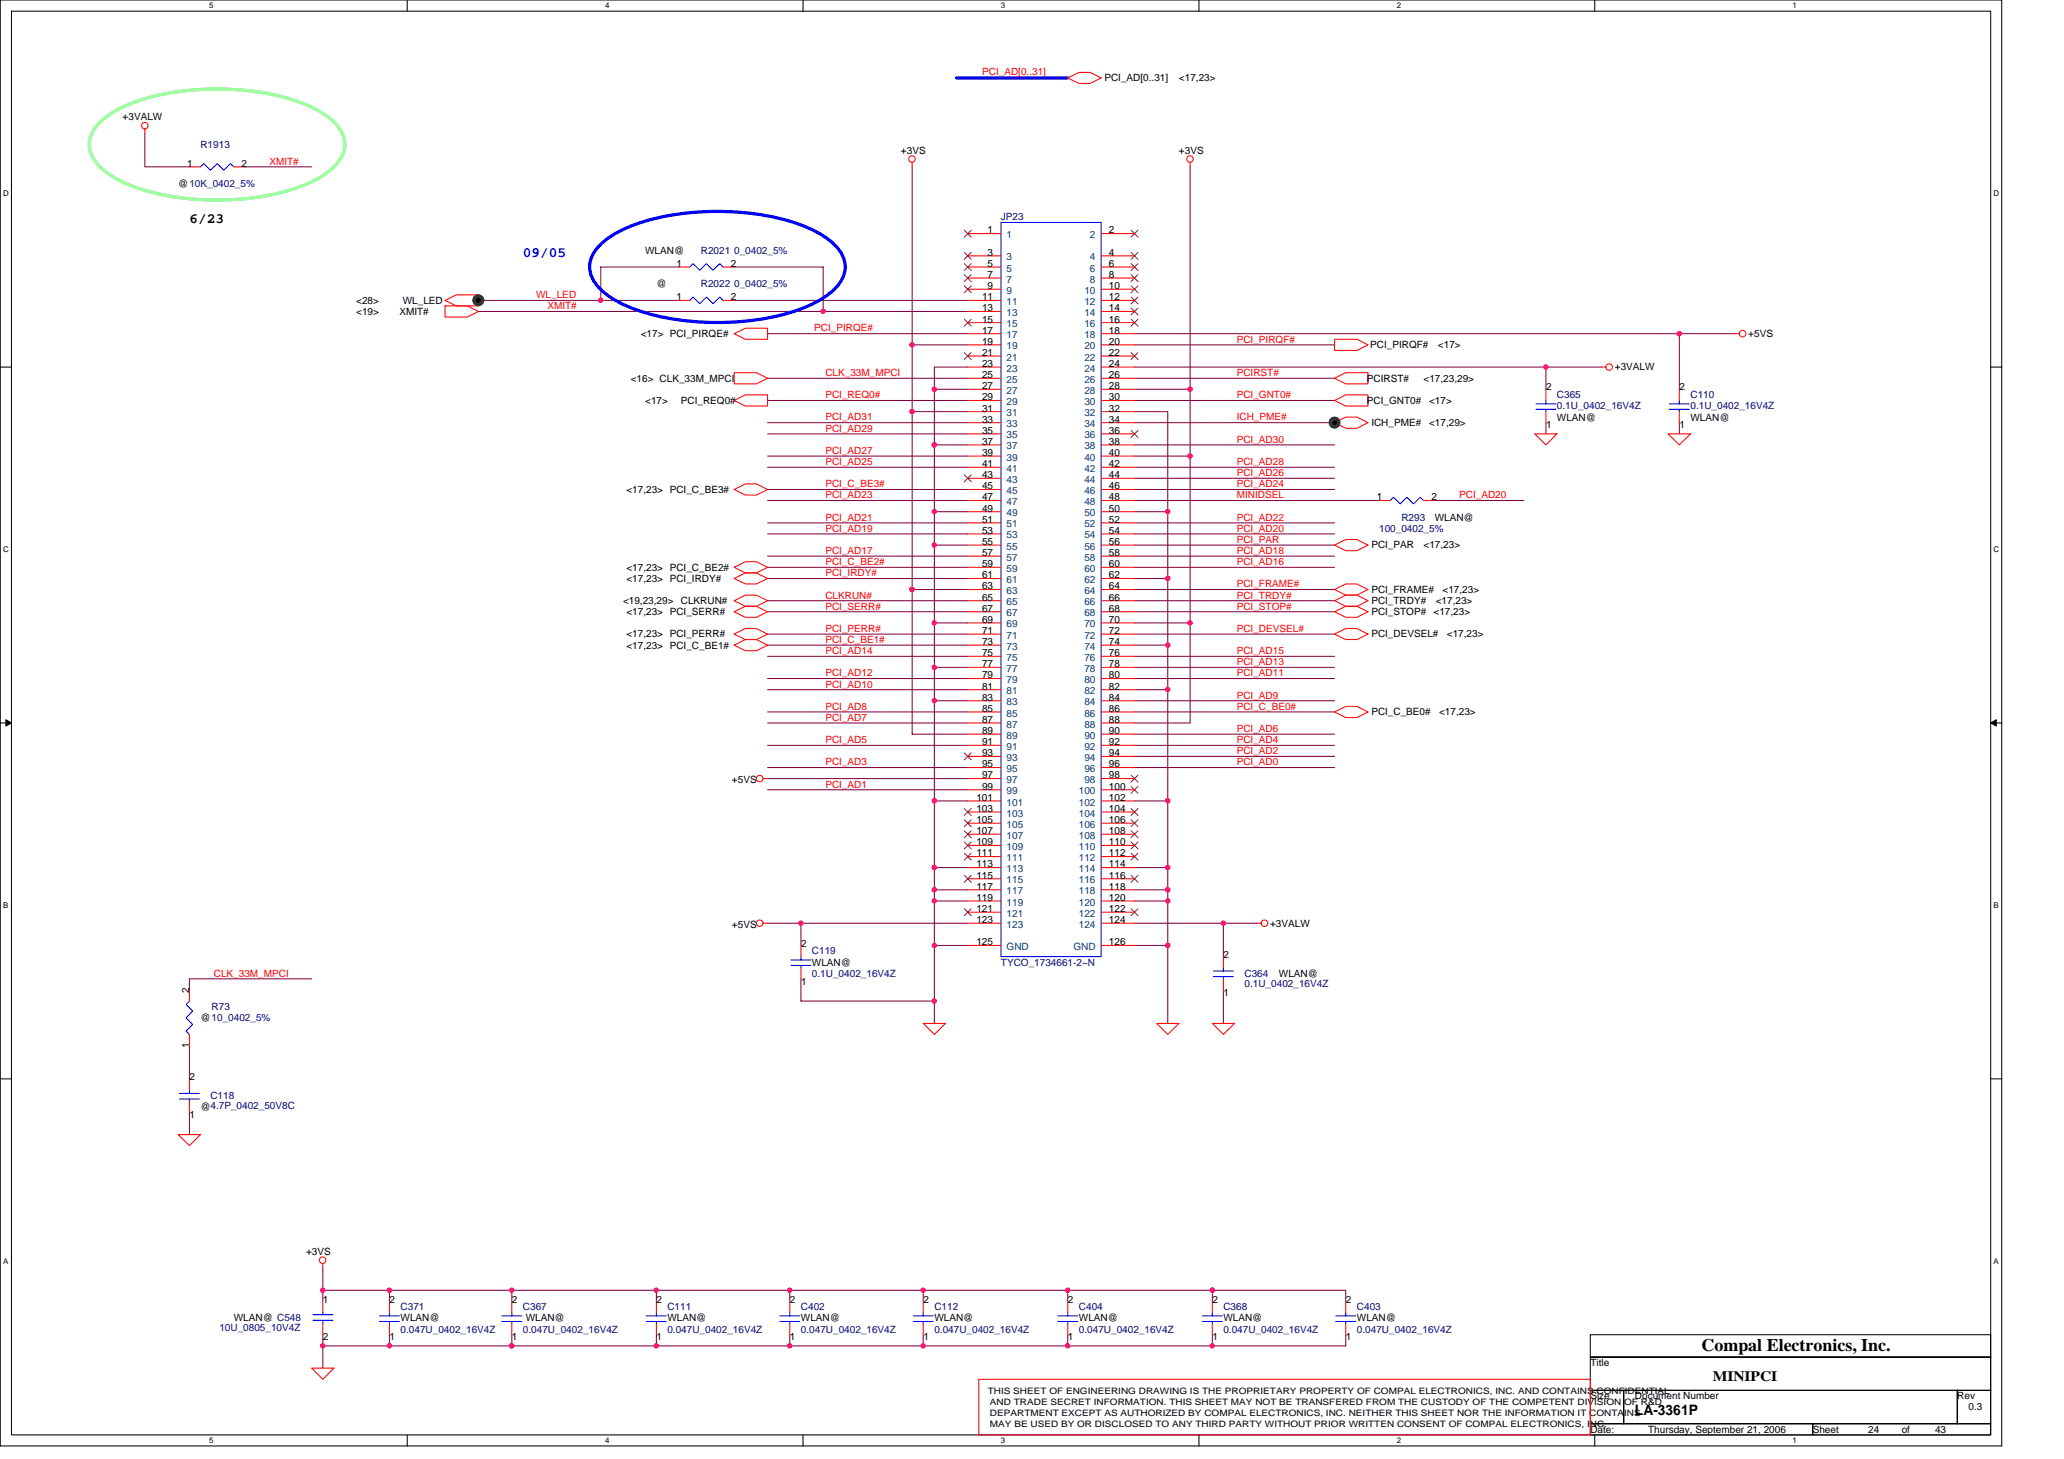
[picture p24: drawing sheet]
<svg xmlns="http://www.w3.org/2000/svg" width="297mm" height="210mm" viewBox="0 0 297 210" stroke-linecap="round" stroke-linejoin="round" font-family="sans-serif">
<defs><g id="words">
<text font-size="2.5" x="244.9" y="194.3">Compal Electronics, Inc.</text>
<g font-size="2.1">
<text x="27.3" y="32.2">6/23</text>
<text x="235.3" y="203.6">LA-3361P</text>
<text x="246.5" y="198.7">MINIPCI</text>
</g>
<text font-size="2.1" fill="#00f" x="75.3" y="37">09/05</text>
<g font-size="1.4" fill="#f00">
<text x="141.3" y="10.7">PCI_AD[0..31]</text>
<text x="38.8" y="23.7">XMIT#</text>
<text x="77.2" y="42.9">WL_LED</text>
<text x="78.8" y="44.5">XMIT#</text>
<text x="117.2" y="47.7">PCI_PIRQE#</text>
<text x="178" y="49.3">PCI_PIRQF#</text>
<text x="118.8" y="54.1">CLK_33M_MPCI</text>
<text x="118.8" y="57.3">PCI_REQ0#</text>
<text x="178" y="54.1">PCIRST#</text>
<text x="178" y="57.3">PCI_GNT0#</text>
<text x="118.8" y="65.3">PCI_AD27</text>
<text x="118.8" y="62.1">PCI_AD29</text>
<text x="118.8" y="60.5">PCI_AD31</text>
<text x="178" y="60.5">ICH_PME#</text>
<text x="178" y="63.7">PCI_AD30</text>
<text x="118.8" y="70.1">PCI_C_BE3#</text>
<text x="118.8" y="71.7">PCI_AD23</text>
<text x="118.8" y="66.9">PCI_AD25</text>
<text x="178" y="66.9">PCI_AD28</text>
<text x="178" y="68.5">PCI_AD26</text>
<text x="178" y="70.1">PCI_AD24</text>
<text x="178" y="71.7">MINIDSEL</text>
<text x="210" y="71.7">PCI_AD20</text>
<text x="118.8" y="74.9">PCI_AD21</text>
<text x="118.8" y="76.5">PCI_AD19</text>
<text x="178" y="76.5">PCI_AD20</text>
<text x="178" y="74.9">PCI_AD22</text>
<text x="118.8" y="79.7">PCI_AD17</text>
<text x="118.8" y="81.3">PCI_C_BE2#</text>
<text x="118.8" y="82.9">PCI_IRDY#</text>
<text x="178" y="79.7">PCI_AD18</text>
<text x="178" y="78.1">PCI_PAR</text>
<text x="178" y="81.3">PCI_AD16</text>
<text x="118.8" y="87.7">PCI_SERR#</text>
<text x="118.8" y="86.1">CLKRUN#</text>
<text x="178" y="86.1">PCI_TRDY#</text>
<text x="178" y="84.5">PCI_FRAME#</text>
<text x="178" y="87.7">PCI_STOP#</text>
<text x="118.8" y="92.5">PCI_C_BE1#</text>
<text x="118.8" y="94.1">PCI_AD14</text>
<text x="118.8" y="90.9">PCI_PERR#</text>
<text x="178" y="90.9">PCI_DEVSEL#</text>
<text x="178" y="94.1">PCI_AD15</text>
<text x="178" y="95.7">PCI_AD13</text>
<text x="118.8" y="97.3">PCI_AD12</text>
<text x="118.8" y="98.9">PCI_AD10</text>
<text x="178" y="97.3">PCI_AD11</text>
<text x="178" y="100.5">PCI_AD9</text>
<text x="118.8" y="106.9">PCI_AD5</text>
<text x="118.8" y="102.1">PCI_AD8</text>
<text x="118.8" y="103.7">PCI_AD7</text>
<text x="178" y="105.3">PCI_AD6</text>
<text x="178" y="106.9">PCI_AD4</text>
<text x="178" y="102.1">PCI_C_BE0#</text>
<text x="118.8" y="110.1">PCI_AD3</text>
<text x="118.8" y="113.3">PCI_AD1</text>
<text x="178" y="108.5">PCI_AD2</text>
<text x="178" y="110.1">PCI_AD0</text>
<text x="30.8" y="140.5">CLK_33M_MPCI</text>
</g>
<g font-size="1.4">
<text x="158.9" y="11.7">PCI_AD[0..31]</text>
<text x="169.7" y="11.7">&lt;17,23&gt;</text>
<text x="17.6" y="17.3">+3VALW</text>
<text x="26.9" y="24">1</text>
<text x="34.8" y="24">2</text>
<text x="129.7" y="22.1">+3VS</text>
<text x="169.7" y="22.1">+3VS</text>
<text x="25.7" y="26.9">@10K_0402_5%</text>
<text x="142.1" y="33.6">1</text>
<text x="159.6" y="33.6">2</text>
<text x="92.9" y="36.5">WLAN@</text>
<text x="94.5" y="41.3">@</text>
<text x="97.3" y="38.4">1</text>
<text x="105.2" y="38.4">2</text>
<text x="142.1" y="36.8">3</text>
<text x="142.1" y="38.4">5</text>
<text x="142.1" y="40">7</text>
<text x="142.1" y="41.6">9</text>
<text x="159.6" y="36.8">4</text>
<text x="159.6" y="38.4">6</text>
<text x="159.6" y="40">8</text>
<text x="159.6" y="41.6">10</text>
<text x="51.3" y="45.3">&lt;19&gt;</text>
<text x="51.3" y="43.7">&lt;28&gt;</text>
<text x="57.5" y="45.3">XMIT#</text>
<text x="58" y="43.7">WL_LED</text>
<text x="97.3" y="43.2">1</text>
<text x="105.2" y="43.2">2</text>
<text x="141.3" y="43.2">11</text>
<text x="141.3" y="44.8">13</text>
<text x="141.3" y="46.4">15</text>
<text x="141.3" y="48">17</text>
<text x="159.6" y="43.2">12</text>
<text x="159.6" y="44.8">14</text>
<text x="159.6" y="46.4">16</text>
<text x="159.6" y="48">18</text>
<text x="92.2" y="48.5">&lt;17&gt; PCI_PIRQE#</text>
<text x="141.3" y="49.6">19</text>
<text x="141.3" y="51.2">21</text>
<text x="141.3" y="52.8">23</text>
<text x="159.6" y="49.6">20</text>
<text x="159.6" y="51.2">22</text>
<text x="159.6" y="52.8">24</text>
<text x="197.2" y="50.1">PCI_PIRQF#</text>
<text x="206.9" y="50.1">&lt;17&gt;</text>
<text x="232.4" y="53.3">+3VALW</text>
<text x="251.6" y="48.5">+5VS</text>
<text x="90.8" y="54.9">&lt;16&gt; CLK_33M_MPCI</text>
<text x="92.9" y="58.1">&lt;17&gt;</text>
<text x="98" y="58.1">PCI_REQ0#</text>
<text x="141.3" y="54.4">25</text>
<text x="141.3" y="56">27</text>
<text x="141.3" y="57.6">29</text>
<text x="141.3" y="59.2">31</text>
<text x="159.6" y="54.4">26</text>
<text x="159.6" y="56">28</text>
<text x="159.6" y="57.6">30</text>
<text x="159.6" y="59.2">32</text>
<text x="196.7" y="54.9">PCIRST#</text>
<text x="196.7" y="58.1">PCI_GNT0#</text>
<text x="204.9" y="54.9">&lt;17,23,29&gt;</text>
<text x="205.7" y="58.1">&lt;17&gt;</text>
<text x="222.5" y="56.2">2</text>
<text x="241.7" y="56.2">2</text>
<text x="141.3" y="60.8">33</text>
<text x="141.3" y="62.4">35</text>
<text x="141.3" y="64">37</text>
<text x="141.3" y="65.6">39</text>
<text x="159.6" y="60.8">34</text>
<text x="159.6" y="62.4">36</text>
<text x="159.6" y="64">38</text>
<text x="159.6" y="65.6">40</text>
<text x="197.4" y="61.3">ICH_PME#</text>
<text x="205.7" y="61.3">&lt;17,29&gt;</text>
<text x="222.5" y="61.6">1</text>
<text x="224.1" y="60.5">WLAN@</text>
<text x="241.7" y="61.6">1</text>
<text x="243.3" y="60.5">WLAN@</text>
<text x="90.1" y="70.9">&lt;17,23&gt; PCI_C_BE3#</text>
<text x="141.3" y="67.2">41</text>
<text x="141.3" y="68.8">43</text>
<text x="141.3" y="70.4">45</text>
<text x="141.3" y="72">47</text>
<text x="159.6" y="67.2">42</text>
<text x="159.6" y="68.8">44</text>
<text x="159.6" y="70.4">46</text>
<text x="159.6" y="72">48</text>
<text x="198.1" y="72">1</text>
<text x="206" y="72">2</text>
<text x="141.3" y="73.6">49</text>
<text x="141.3" y="75.2">51</text>
<text x="141.3" y="76.8">53</text>
<text x="159.6" y="73.6">50</text>
<text x="159.6" y="75.2">52</text>
<text x="159.6" y="76.8">54</text>
<text x="206.5" y="74.9">WLAN@</text>
<text x="90.1" y="82.1">&lt;17,23&gt; PCI_C_BE2#</text>
<text x="90.1" y="83.7">&lt;17,23&gt; PCI_IRDY#</text>
<text x="141.3" y="78.4">55</text>
<text x="141.3" y="80">57</text>
<text x="141.3" y="81.6">59</text>
<text x="141.3" y="83.2">61</text>
<text x="159.6" y="78.4">56</text>
<text x="159.6" y="80">58</text>
<text x="159.6" y="81.6">60</text>
<text x="159.6" y="83.2">62</text>
<text x="197.4" y="78.9">PCI_PAR</text>
<text x="204.9" y="78.9">&lt;17,23&gt;</text>
<text x="89.7" y="86.9">&lt;19,23,29&gt;</text>
<text x="90.1" y="88.5">&lt;17,23&gt; PCI_SERR#</text>
<text x="98" y="86.9">CLKRUN#</text>
<text x="141.3" y="84.8">63</text>
<text x="141.3" y="86.4">65</text>
<text x="141.3" y="88">67</text>
<text x="141.3" y="89.6">69</text>
<text x="159.6" y="84.8">64</text>
<text x="159.6" y="86.4">66</text>
<text x="159.6" y="88">68</text>
<text x="159.6" y="89.6">70</text>
<text x="197.4" y="85.3">PCI_FRAME#</text>
<text x="197.4" y="86.9">PCI_TRDY#</text>
<text x="197.4" y="88.5">PCI_STOP#</text>
<text x="206.3" y="88.5">&lt;17,23&gt;</text>
<text x="206.6" y="86.9">&lt;17,23&gt;</text>
<text x="207.6" y="85.3">&lt;17,23&gt;</text>
<text x="90.1" y="91.7">&lt;17,23&gt; PCI_PERR#</text>
<text x="90.1" y="93.3">&lt;17,23&gt; PCI_C_BE1#</text>
<text x="141.3" y="91.2">71</text>
<text x="141.3" y="92.8">73</text>
<text x="141.3" y="94.4">75</text>
<text x="141.3" y="96">77</text>
<text x="159.6" y="91.2">72</text>
<text x="159.6" y="92.8">74</text>
<text x="159.6" y="94.4">76</text>
<text x="159.6" y="96">78</text>
<text x="197.4" y="91.7">PCI_DEVSEL#</text>
<text x="208.2" y="91.7">&lt;17,23&gt;</text>
<text x="141.3" y="97.6">79</text>
<text x="141.3" y="99.2">81</text>
<text x="141.3" y="100.8">83</text>
<text x="159.6" y="97.6">80</text>
<text x="159.6" y="99.2">82</text>
<text x="159.6" y="100.8">84</text>
<text x="141.3" y="102.4">85</text>
<text x="141.3" y="104">87</text>
<text x="141.3" y="105.6">89</text>
<text x="141.3" y="107.2">91</text>
<text x="159.6" y="102.4">86</text>
<text x="159.6" y="104">88</text>
<text x="159.6" y="105.6">90</text>
<text x="159.6" y="107.2">92</text>
<text x="197.4" y="102.9">PCI_C_BE0#</text>
<text x="207.1" y="102.9">&lt;17,23&gt;</text>
<text x="105.3" y="112.7">+5VS</text>
<text x="141.3" y="108.8">93</text>
<text x="141.3" y="110.4">95</text>
<text x="141.3" y="112">97</text>
<text x="141.3" y="113.6">99</text>
<text x="159.6" y="113.6">100</text>
<text x="159.6" y="108.8">94</text>
<text x="159.6" y="110.4">96</text>
<text x="159.6" y="112">98</text>
<text x="140.5" y="115.2">101</text>
<text x="140.5" y="116.8">103</text>
<text x="140.5" y="118.4">105</text>
<text x="140.5" y="120">107</text>
<text x="159.6" y="115.2">102</text>
<text x="159.6" y="116.8">104</text>
<text x="159.6" y="118.4">106</text>
<text x="159.6" y="120">108</text>
<text x="140.5" y="121.6">109</text>
<text x="140.5" y="123.2">111</text>
<text x="140.5" y="124.8">113</text>
<text x="159.6" y="121.6">110</text>
<text x="159.6" y="123.2">112</text>
<text x="159.6" y="124.8">114</text>
<text x="140.5" y="126.4">115</text>
<text x="140.5" y="128">117</text>
<text x="140.5" y="129.6">119</text>
<text x="140.5" y="131.2">121</text>
<text x="159.6" y="126.4">116</text>
<text x="159.6" y="128">118</text>
<text x="159.6" y="129.6">120</text>
<text x="159.6" y="131.2">122</text>
<text x="105.3" y="133.5">+5VS</text>
<text x="115.3" y="136.2">2</text>
<text x="140.5" y="132.8">123</text>
<text x="140.5" y="136">125</text>
<text x="159.6" y="132.8">124</text>
<text x="159.6" y="136">126</text>
<text x="176.1" y="137.8">2</text>
<text x="182.8" y="133.3">+3VALW</text>
<text x="27.2" y="142.9" transform="rotate(-90 27.2 142.9)">2</text>
<text x="115.3" y="141.6">1</text>
<text x="116.9" y="138.9">WLAN@</text>
<text x="176.1" y="143.2">1</text>
<text x="184.1" y="140.5">WLAN@</text>
<text x="28.8" y="146.9">@10_0402_5%</text>
<text x="27.2" y="150.7" transform="rotate(-90 27.2 150.7)">1</text>
<text x="27.3" y="155.4">2</text>
<text x="27.3" y="160.8">1</text>
<text x="28.8" y="159.7">@4.7P_0402_50V8C</text>
<text x="44" y="180.5">+3VS</text>
<text x="33.7" y="190.1">WLAN@ C548</text>
<text x="46.5" y="187.4">1</text>
<text x="56.1" y="187.4">2</text>
<text x="57.7" y="190.1">WLAN@</text>
<text x="73.7" y="187.4">2</text>
<text x="75.7" y="190.1">WLAN@</text>
<text x="94.5" y="187.4">2</text>
<text x="96.1" y="190.1">WLAN@</text>
<text x="113.7" y="187.4">2</text>
<text x="115.3" y="190.1">WLAN@</text>
<text x="132.9" y="187.4">2</text>
<text x="134.5" y="190.1">WLAN@</text>
<text x="153.7" y="187.4">2</text>
<text x="155.3" y="190.1">WLAN@</text>
<text x="174.5" y="187.4">2</text>
<text x="176.1" y="190.1">WLAN@</text>
<text x="193.7" y="187.4">2</text>
<text x="195.3" y="190.1">WLAN@</text>
<text x="46.5" y="192.8">2</text>
<text x="56.1" y="192.8">1</text>
<text x="73.7" y="192.8">1</text>
<text x="94.5" y="192.8">1</text>
<text x="113.7" y="192.8">1</text>
<text x="132.9" y="192.8">1</text>
<text x="153.7" y="192.8">1</text>
<text x="174.5" y="192.8">1</text>
<text x="193.7" y="192.8">1</text>
<text x="228.9" y="196.5">Title</text>
<text x="228.9" y="201.3">Size</text>
<text x="235.3" y="201.3">Document Number</text>
<text x="281.7" y="201.3">Rev</text>
<text x="283.3" y="202.9">0.3</text>
<text x="228.9" y="206.1">Date:</text>
<text x="237.2" y="206.1">Thursday, September 21, 2006</text>
<text x="260.9" y="206.1">Sheet</text>
<text x="268.9" y="206.1">24</text>
<text x="273.7" y="206.1">of</text>
<text x="278.5" y="206.1">43</text>
</g>
<g font-size="1.4" fill="#000080">
<text x="28.8" y="21.3">R1913</text>
<text x="144.1" y="31.7">JP23</text>
<text x="100.9" y="41.3">R2022 0_0402_5%</text>
<text x="100.9" y="36.5">R2021 0_0402_5%</text>
<text x="224.1" y="57.3">C365</text>
<text x="224.1" y="58.9">0.1U_0402_16V4Z</text>
<text x="243.3" y="57.3">C110</text>
<text x="243.3" y="58.9">0.1U_0402_16V4Z</text>
<text x="198.5" y="76.5">100_0402_5%</text>
<text x="201.7" y="74.9">R293</text>
<text x="116.9" y="137.3">C119</text>
<text x="116.9" y="140.5">0.1U_0402_16V4Z</text>
<text x="144.1" y="138.9">TYCO_1734661-2~N</text>
<text x="179.1" y="140.5">C364</text>
<text x="179.1" y="142">0.1U_0402_16V4Z</text>
<text x="30.5" y="145.3">R73</text>
<text x="30.3" y="158.1">C118</text>
<text x="31.6" y="191.6">10U_0805_10V4Z</text>
<text x="57.7" y="188.5">C371</text>
<text x="57.7" y="191.7">0.047U_0402_16V4Z</text>
<text x="75.3" y="188.5">C367</text>
<text x="75.3" y="191.7">0.047U_0402_16V4Z</text>
<text x="96.1" y="188.5">C111</text>
<text x="96.1" y="191.7">0.047U_0402_16V4Z</text>
<text x="115.3" y="188.5">C402</text>
<text x="115.3" y="191.7">0.047U_0402_16V4Z</text>
<text x="134.5" y="188.5">C112</text>
<text x="134.5" y="191.7">0.047U_0402_16V4Z</text>
<text x="155.3" y="188.5">C404</text>
<text x="155.3" y="191.7">0.047U_0402_16V4Z</text>
<text x="176.1" y="188.5">C368</text>
<text x="176.1" y="191.7">0.047U_0402_16V4Z</text>
<text x="195.3" y="188.5">C403</text>
<text x="195.3" y="191.7">0.047U_0402_16V4Z</text>
</g>
<g font-size="1.4" fill="#004080">
<text x="144.9" y="34.3">1</text>
<text x="156.9" y="34.3">2</text>
<text x="144.9" y="37.5">3</text>
<text x="144.9" y="39.1">5</text>
<text x="144.9" y="40.7">7</text>
<text x="156.9" y="37.5">4</text>
<text x="156.9" y="39.1">6</text>
<text x="156.9" y="40.7">8</text>
<text x="144.9" y="42.3">9</text>
<text x="144.9" y="43.9">11</text>
<text x="144.9" y="45.5">13</text>
<text x="144.9" y="47.1">15</text>
<text x="156.1" y="42.3">10</text>
<text x="156.1" y="43.9">12</text>
<text x="156.1" y="45.5">14</text>
<text x="156.1" y="47.1">16</text>
<text x="144.9" y="48.7">17</text>
<text x="144.9" y="50.3">19</text>
<text x="144.9" y="51.9">21</text>
<text x="144.9" y="53.5">23</text>
<text x="156.1" y="48.7">18</text>
<text x="156.1" y="50.3">20</text>
<text x="156.1" y="51.9">22</text>
<text x="156.1" y="53.5">24</text>
<text x="144.9" y="55.1">25</text>
<text x="144.9" y="56.7">27</text>
<text x="144.9" y="58.3">29</text>
<text x="144.9" y="59.9">31</text>
<text x="156.1" y="55.1">26</text>
<text x="156.1" y="56.7">28</text>
<text x="156.1" y="58.3">30</text>
<text x="156.1" y="59.9">32</text>
<text x="144.9" y="61.5">33</text>
<text x="144.9" y="63.1">35</text>
<text x="144.9" y="64.7">37</text>
<text x="156.1" y="61.5">34</text>
<text x="156.1" y="63.1">36</text>
<text x="156.1" y="64.7">38</text>
<text x="144.9" y="66.3">39</text>
<text x="144.9" y="67.9">41</text>
<text x="144.9" y="69.5">43</text>
<text x="144.9" y="71.1">45</text>
<text x="156.1" y="66.3">40</text>
<text x="156.1" y="67.9">42</text>
<text x="156.1" y="69.5">44</text>
<text x="156.1" y="71.1">46</text>
<text x="144.9" y="72.7">47</text>
<text x="144.9" y="74.3">49</text>
<text x="144.9" y="75.9">51</text>
<text x="144.9" y="77.5">53</text>
<text x="156.1" y="72.7">48</text>
<text x="156.1" y="74.3">50</text>
<text x="156.1" y="75.9">52</text>
<text x="156.1" y="77.5">54</text>
<text x="144.9" y="79.1">55</text>
<text x="144.9" y="80.7">57</text>
<text x="144.9" y="82.3">59</text>
<text x="144.9" y="83.9">61</text>
<text x="156.1" y="79.1">56</text>
<text x="156.1" y="80.7">58</text>
<text x="156.1" y="82.3">60</text>
<text x="156.1" y="83.9">62</text>
<text x="144.9" y="85.5">63</text>
<text x="144.9" y="87.1">65</text>
<text x="144.9" y="88.7">67</text>
<text x="156.1" y="85.5">64</text>
<text x="156.1" y="87.1">66</text>
<text x="156.1" y="88.7">68</text>
<text x="144.9" y="90.3">69</text>
<text x="144.9" y="91.9">71</text>
<text x="144.9" y="93.5">73</text>
<text x="144.9" y="95.1">75</text>
<text x="156.1" y="90.3">70</text>
<text x="156.1" y="91.9">72</text>
<text x="156.1" y="93.5">74</text>
<text x="156.1" y="95.1">76</text>
<text x="144.9" y="96.7">77</text>
<text x="144.9" y="98.3">79</text>
<text x="144.9" y="99.9">81</text>
<text x="144.9" y="101.5">83</text>
<text x="156.1" y="96.7">78</text>
<text x="156.1" y="98.3">80</text>
<text x="156.1" y="99.9">82</text>
<text x="156.1" y="101.5">84</text>
<text x="144.9" y="103.1">85</text>
<text x="144.9" y="104.7">87</text>
<text x="144.9" y="106.3">89</text>
<text x="144.9" y="107.9">91</text>
<text x="156.1" y="103.1">86</text>
<text x="156.1" y="104.7">88</text>
<text x="156.1" y="106.3">90</text>
<text x="156.1" y="107.9">92</text>
<text x="144.9" y="109.5">93</text>
<text x="144.9" y="111.1">95</text>
<text x="144.9" y="112.7">97</text>
<text x="156.1" y="109.5">94</text>
<text x="156.1" y="111.1">96</text>
<text x="156.1" y="112.7">98</text>
<text x="144.9" y="114.3">99</text>
<text x="144.9" y="115.9">101</text>
<text x="144.9" y="117.5">103</text>
<text x="144.9" y="119.1">105</text>
<text x="155.3" y="114.3">100</text>
<text x="155.3" y="115.9">102</text>
<text x="155.3" y="117.5">104</text>
<text x="155.3" y="119.1">106</text>
<text x="144.9" y="120.7">107</text>
<text x="144.9" y="122.3">109</text>
<text x="144.9" y="123.9">111</text>
<text x="144.9" y="125.5">113</text>
<text x="155.3" y="120.7">108</text>
<text x="155.3" y="122.3">110</text>
<text x="155.3" y="123.9">112</text>
<text x="155.3" y="125.5">114</text>
<text x="144.9" y="127.1">115</text>
<text x="144.9" y="128.7">117</text>
<text x="144.9" y="130.3">119</text>
<text x="144.9" y="131.9">121</text>
<text x="155.3" y="127.1">116</text>
<text x="155.3" y="128.7">118</text>
<text x="155.3" y="130.3">120</text>
<text x="155.3" y="131.9">122</text>
<text x="144.9" y="133.5">123</text>
<text x="144.9" y="136.7">GND</text>
<text x="154.5" y="136.7">GND</text>
<text x="155.3" y="133.5">124</text>
</g>
<g font-size="1.3">
<text x="142.2" y="200.5">THIS SHEET OF ENGINEERING DRAWING IS THE PROPRIETARY PROPERTY OF COMPAL ELECTRONICS, INC. AND CONTAINS CONFIDENTIAL</text>
<text x="142.5" y="203.7">DEPARTMENT EXCEPT AS AUTHORIZED BY COMPAL ELECTRONICS, INC. NEITHER THIS SHEET NOR THE INFORMATION IT CONTAINS</text>
<text x="142.5" y="202.1">AND TRADE SECRET INFORMATION. THIS SHEET MAY NOT BE TRANSFERED FROM THE CUSTODY OF THE COMPETENT DIVISION OF R&amp;D</text>
<text x="142.5" y="205.3">MAY BE USED BY OR DISCLOSED TO ANY THIRD PARTY WITHOUT PRIOR WRITTEN CONSENT OF COMPAL ELECTRONICS, INC.</text>
</g>
<g font-size="1.1">
<text x="30.1" y="1.2">5</text>
<text x="87.1" y="1.2">4</text>
<text x="144" y="1.2">3</text>
<text x="201" y="1.2">2</text>
<text x="258" y="1.2">1</text>
<text x=".4" y="28.2">D</text>
<text x="286.9" y="28.2">D</text>
<text x=".4" y="79.4">C</text>
<text x="286.9" y="79.4">C</text>
<text x=".4" y="130.6">B</text>
<text x="286.9" y="130.6">B</text>
<text x=".4" y="181.8">A</text>
<text x="286.9" y="181.8">A</text>
<text x="30.1" y="207.6">5</text>
<text x="87.1" y="207.6">4</text>
<text x="144" y="207.6">3</text>
<text x="201" y="207.6">2</text>
<text x="258" y="207.6">1</text>
</g>
</g></defs>
<path d="M0 0h288.1v208h-288.1zM1.6 1.6h284.9v204.8h-284.9z" fill="none" stroke="#000" stroke-width=".15"/>
<g fill="#fff">
<path d="M30.1 .2h.6v1.2h-.6z"/>
<path d="M30.1 206.6h.6v1.3h-.6z"/>
</g>
<path d="M58.6 0v1.6M58.6 206.4v1.6" fill="none" stroke="#000" stroke-width=".15"/>
<g fill="#fff">
<path d="M87.1 .2h.6v1.2h-.6z"/>
<path d="M87.1 206.6h.6v1.3h-.6z"/>
</g>
<path d="M115.6 0v1.6M115.6 206.4v1.6" fill="none" stroke="#000" stroke-width=".15"/>
<g fill="#fff">
<path d="M144 .2h.6v1.2h-.6z"/>
<path d="M144 206.6h.6v1.3h-.6z"/>
</g>
<path d="M172.5 0v1.6M172.5 206.4v1.6" fill="none" stroke="#000" stroke-width=".15"/>
<g fill="#fff">
<path d="M201 .2h.6v1.2h-.6z"/>
<path d="M201 206.6h.6v1.3h-.6z"/>
</g>
<path d="M229.5 0v1.6M229.5 206.4v1.6" fill="none" stroke="#000" stroke-width=".15"/>
<g fill="#fff">
<path d="M258 .2h.6v1.2h-.6z"/>
<path d="M258 206.6h.6v1.3h-.6z"/>
<path d="M.4 27.2h.8v1.3h-.8z"/>
<path d="M286.9 27.2h.8v1.3h-.8z"/>
<path d="M.4 78.4h.8v1.3h-.8z"/>
<path d="M286.9 78.4h.8v1.3h-.8z"/>
</g>
<path d="M0 52.8h1.6M286.5 52.8h1.6" fill="none" stroke="#000" stroke-width=".15"/>
<g fill="#fff">
<path d="M.4 129.6h.8v1.3h-.8z"/>
<path d="M286.9 129.6h.7v1.3h-.7z"/>
</g>
<path d="M0 104h1.6M286.5 104h1.6" fill="none" stroke="#000" stroke-width=".15"/>
<path d="M.8 103.5l.8 .5-.8 .5zM286.5 104l.8-.5v1z" fill="#000" stroke="#000" stroke-width=".14"/>
<g fill="#fff">
<path d="M.4 180.8h.8v1.3h-.8z"/>
<path d="M286.9 180.8h.7v1.3h-.7z"/>
</g>
<path d="M0 155.2h1.6M286.5 155.2h1.6M228.9 192h57.6v3.2h-57.6zM228.9 195.2h57.6v4.8h-57.6zM228.9 204.8h32v1.6h-32zM228.9 200h4.8v4.8h-4.8zM233.7 200h48v4.8h-48zM260.9 204.8h25.6v1.6h-25.6zM281.7 200h4.8v4.8h-4.8z" fill="none" stroke="#000" stroke-width=".15"/>
<g fill="none" stroke="#800040" stroke-width=".15">
<path d="M20.8 19.2v4.8h6.5M35.3 24h9.5M97.7 38.4h-11.2v4.8M105.7 38.4h12.8v6.4M131.3 24v81.6h8M171.3 24v80h-8M68.9 44.8h70.4M68.9 43.2h28.8M105.7 43.2h33.6M110.5 54.4h28.8M110.5 57.6h28.8M110.5 48h28.8"/>
<path d="M131.3 49.6h8M131.3 59.2h8M134.5 56h4.8M139.3 52.8h-4.8v75.2M163.3 59.2h4.8v14.4M163.3 49.6h28.8M163.3 54.4h28.8M163.3 57.6h28.8M163.3 56h8M163.3 48h86.4M163.3 52.8h67.2M222.5 52.8v3.2"/>
<path d="M241.7 48v8M110.5 65.6h28.8M110.5 60.8h28.8M110.5 67.2h28.8M110.5 70.4h28.8M110.5 72h28.8M110.5 76.8h28.8M110.5 75.2h28.8M110.5 62.4h28.8M134.5 64h4.8M134.5 78.4h4.8M134.5 73.6h4.8"/>
<path d="M163.3 65.6h8M163.3 60.8h28.8M163.3 67.2h28.8M163.3 68.8h28.8M163.3 70.4h28.8M163.3 64h28.8M163.3 72h35.2M163.3 76.8h28.8M163.3 78.4h28.8M163.3 75.2h28.8M163.3 73.6h4.8M168.1 73.6v56"/>
<path d="M206.5 72h12.8M222.5 60.8v1.6M241.7 60.8v1.6M110.5 99.2h28.8M110.5 86.4h28.8M110.5 80h28.8M110.5 88h28.8M110.5 81.6h28.8M110.5 91.2h28.8M110.5 97.6h28.8M110.5 94.4h28.8M110.5 92.8h28.8"/>
<path d="M110.5 83.2h28.8M131.3 84.8h8M134.5 89.6h4.8M134.5 96h4.8M163.3 99.2h4.8M163.3 86.4h28.8M163.3 84.8h28.8M163.3 80h28.8M163.3 88h28.8M163.3 81.6h28.8M163.3 91.2h28.8M163.3 97.6h28.8"/>
<path d="M163.3 94.4h28.8M163.3 89.6h8M163.3 96h28.8M163.3 92.8h4.8M163.3 83.2h4.8M110.5 104h28.8M110.5 107.2h28.8M110.5 110.4h28.8M110.5 102.4h28.8M110.5 113.6h28.8M110.5 112h28.8M134.5 100.8h4.8"/>
<path d="M134.5 115.2h4.8M163.3 108.8h28.8M163.3 105.6h28.8M163.3 107.2h28.8M163.3 110.4h28.8M163.3 100.8h28.8M163.3 102.4h28.8M163.3 115.2h4.8M110.5 132.8h28.8M115.3 132.8v3.2M134.5 128v1.6h4.8M134.5 129.6v6.4h4.8"/>
<path d="M134.5 128h4.8M134.5 124.8h4.8M134.5 136v11.2M163.3 129.6h4.8M163.3 128h4.8M163.3 132.8h17.6M163.3 124.8h4.8M168.1 129.6v6.4h-4.8M168.1 136v11.2M176.1 132.8v4.8M27.3 150.4v4.8M44.8 140.8h-17.5v1.6"/>
<path d="M115.3 140.8v3.2h19.2M176.1 142.4v4.8M27.3 160v3.2M46.5 185.6h86.4M46.5 182.4v4.8M46.5 192v4.8M56 185.6v1.6M56 192v1.6M73.7 185.6v1.6M73.7 192v1.6M94.5 185.6v1.6M94.5 192v1.6"/>
<path d="M113.7 185.6v1.6M113.7 192v1.6M132.9 185.6h20.8v1.6M132.9 185.6v1.6M132.9 192v1.6M153.7 185.6h40v1.6M153.7 192v1.6M174.5 185.6v1.6M174.5 192v1.6M193.7 192v1.6h-147.2"/>
</g>
<g fill="#f0f" stroke="#f0f" stroke-width=".15">
<circle cx="171.3" cy="89.6" r=".31"/>
<circle cx="171.3" cy="65.6" r=".31"/>
<circle cx="174.5" cy="185.6" r=".31"/>
<circle cx="153.7" cy="185.6" r=".31"/>
<circle cx="94.5" cy="185.6" r=".31"/>
<circle cx="174.5" cy="193.6" r=".31"/>
<circle cx="153.7" cy="193.6" r=".31"/>
<circle cx="132.8" cy="193.6" r=".31"/>
<circle cx="73.6" cy="193.6" r=".31"/>
<circle cx="56" cy="193.6" r=".31"/>
<circle cx="168.1" cy="129.6" r=".31"/>
<circle cx="132.8" cy="185.6" r=".31"/>
<circle cx="241.7" cy="48" r=".32"/>
<circle cx="168.1" cy="128" r=".32"/>
<circle cx="168.1" cy="124.8" r=".31"/>
<circle cx="168.1" cy="115.2" r=".32"/>
<circle cx="168.1" cy="99.2" r=".32"/>
<circle cx="168.1" cy="73.6" r=".31"/>
<circle cx="168.1" cy="92.8" r=".31"/>
<circle cx="168.1" cy="83.2" r=".32"/>
<circle cx="168.1" cy="136" r=".32"/>
<circle cx="113.6" cy="193.6" r=".31"/>
<circle cx="94.5" cy="193.6" r=".31"/>
<circle cx="113.6" cy="185.6" r=".31"/>
<circle cx="73.6" cy="185.6" r=".31"/>
<circle cx="171.3" cy="56" r=".32"/>
<circle cx="176.1" cy="132.8" r=".31"/>
<circle cx="222.5" cy="52.8" r=".31"/>
<circle cx="134.4" cy="136" r=".32"/>
<circle cx="115.3" cy="132.8" r=".31"/>
<circle cx="134.4" cy="144" r=".32"/>
<circle cx="134.4" cy="128" r=".32"/>
<circle cx="134.5" cy="124.8" r=".31"/>
<circle cx="134.4" cy="115.2" r=".32"/>
<circle cx="134.4" cy="64" r=".32"/>
<circle cx="134.4" cy="56" r=".32"/>
<circle cx="134.5" cy="89.6" r=".31"/>
<circle cx="134.5" cy="100.8" r=".31"/>
<circle cx="131.2" cy="59.2" r=".32"/>
<circle cx="131.3" cy="49.6" r=".31"/>
<circle cx="131.3" cy="84.8" r=".31"/>
<circle cx="134.5" cy="73.6" r=".31"/>
<circle cx="134.4" cy="96" r=".32"/>
<circle cx="134.5" cy="78.4" r=".31"/>
<circle cx="56" cy="185.6" r=".31"/>
<circle cx="46.4" cy="193.6" r=".31"/>
<circle cx="46.4" cy="185.6" r=".31"/>
<circle cx="134.5" cy="129.6" r=".31"/>
<circle cx="118.5" cy="44.8" r=".31"/>
<circle cx="86.4" cy="43.2" r=".32"/>
</g>
<path d="M137.7 11.2h16M86.5 35.1a17.1 17.1 0 0 1 7.5-3.6 38.5 38.5 0 0 1 21.6 1 10.4 10.4 0 0 1 5.6 4.2 4.1 4.1 0 0 1-1.2 5 17.2 17.2 0 0 1-7.5 3.6 38.3 38.3 0 0 1-21.6-1 10.4 10.4 0 0 1-5.6-4.2 4.1 4.1 0 0 1 1.2-5z" fill="none" stroke="#00f" stroke-width=".47"/>
<g fill="none" stroke="#f00" stroke-width=".15">
<path d="M20.8 18.6v.6M153.7 11.2l1.6-.8h1.6l1.6 .8-1.6 .8h-1.6zM27.3 24h1.5M33.7 24h1.6M97.7 38.4h1.6M104.1 38.4h1.6M131.3 23.4v.6M139.3 33.6h4.8M139.3 36.8h4.8M139.3 38.4h4.8M158.5 33.6h4.8M158.5 36.8h4.8"/>
<path d="M158.5 38.4h4.8M171.3 23.4v.6M64 43.2l1.7-.8h3.2v1.6h-3.2zM64 44h3.3l1.6 .8-1.6 .8h-3.3zM97.7 43.2h1.6M104.1 43.2h1.6M105.7 53.6h3.2l1.6 .8-1.6 .8h-3.2zM105.7 57.6l1.6-.8h3.2v1.6h-3.2zM105.7 48l1.6-.8h3.2v1.6h-3.2zM139.3 48h4.8M139.3 52.8h4.8M139.3 40h4.8"/>
<path d="M139.3 41.6h4.8M139.3 43.2h4.8M139.3 44.8h4.8M139.3 46.4h4.8M139.3 49.6h4.8M139.3 51.2h4.8M139.3 54.4h4.8M139.3 56h4.8M139.3 57.6h4.8M139.3 59.2h4.8M158.5 48h4.8M158.5 52.8h4.8"/>
<path d="M158.5 40h4.8M158.5 41.6h4.8M158.5 43.2h4.8M158.5 44.8h4.8M158.5 46.4h4.8M158.5 49.6h4.8M158.5 51.2h4.8M158.5 54.4h4.8M158.5 56h4.8M158.5 57.6h4.8M158.5 59.2h4.8M192.1 48.8h3.2l1.6 .8-1.6 .8h-3.2z"/>
<path d="M192.1 54.4l1.6-.8h3.2v1.6h-3.2zM192.1 57.6l1.6-.8h3.2v1.6h-3.2zM222.5 56v1.6M222.5 59.2v1.6M230.5 52.8h.6M241.7 56v1.6M241.7 59.2v1.6M249.7 48h.6M105.7 70.4l1.6-.8h1.6l1.6 .8-1.6 .8h-1.6zM139.3 60.8h4.8M139.3 62.4h4.8M139.3 64h4.8"/>
<path d="M139.3 65.6h4.8M139.3 67.2h4.8M139.3 68.8h4.8M139.3 70.4h4.8M139.3 72h4.8M139.3 73.6h4.8M139.3 75.2h4.8M139.3 76.8h4.8M139.3 78.4h4.8M158.5 60.8h4.8M158.5 62.4h4.8M158.5 64h4.8"/>
<path d="M158.5 65.6h4.8M158.5 67.2h4.8M158.5 68.8h4.8M158.5 70.4h4.8M158.5 72h4.8M158.5 73.6h4.8M158.5 75.2h4.8M158.5 76.8h4.8M158.5 78.4h4.8M192.1 60.8l1.6-.8h1.6l1.6 .8-1.6 .8h-1.6zM192.1 78.4l1.6-.8h1.6l1.6 .8-1.6 .8h-1.6zM198.5 72h1.6"/>
<path d="M204.9 72h1.6M220.9 62.4h3.2l-1.6 1.6zM240.1 62.4h3.2l-1.6 1.6zM105.7 81.6l1.6-.8h1.6l1.6 .8-1.6 .8h-1.6zM105.7 83.2l1.6-.8h1.6l1.6 .8-1.6 .8h-1.6zM105.7 86.4l1.6-.8h1.6l1.6 .8-1.6 .8h-1.6zM105.7 88l1.6-.8h1.6l1.6 .8-1.6 .8h-1.6zM105.7 91.2l1.6-.8h1.6l1.6 .8-1.6 .8h-1.6zM105.7 92.8l1.6-.8h1.6l1.6 .8-1.6 .8h-1.6zM139.3 80h4.8M139.3 81.6h4.8M139.3 83.2h4.8"/>
<path d="M139.3 84.8h4.8M139.3 86.4h4.8M139.3 88h4.8M139.3 89.6h4.8M139.3 91.2h4.8M139.3 92.8h4.8M139.3 94.4h4.8M139.3 96h4.8M139.3 97.6h4.8M139.3 99.2h4.8M158.5 80h4.8M158.5 81.6h4.8"/>
<path d="M158.5 83.2h4.8M158.5 84.8h4.8M158.5 86.4h4.8M158.5 88h4.8M158.5 89.6h4.8M158.5 91.2h4.8M158.5 92.8h4.8M158.5 94.4h4.8M158.5 96h4.8M158.5 97.6h4.8M158.5 99.2h4.8M192.1 84.8l1.6-.8h1.6l1.6 .8-1.6 .8h-1.6z"/>
<path d="M192.1 86.4l1.6-.8h1.6l1.6 .8-1.6 .8h-1.6zM192.1 88l1.6-.8h1.6l1.6 .8-1.6 .8h-1.6zM192.1 91.2l1.6-.8h1.6l1.6 .8-1.6 .8h-1.6zM109.8 112h.7M139.3 112h4.8M139.3 100.8h4.8M139.3 102.4h4.8M139.3 104h4.8M139.3 105.6h4.8M139.3 107.2h4.8M139.3 108.8h4.8M139.3 110.4h4.8"/>
<path d="M139.3 113.6h4.8M139.3 115.2h4.8M139.3 116.8h4.8M139.3 118.4h4.8M158.5 112h4.8M158.5 100.8h4.8M158.5 102.4h4.8M158.5 104h4.8M158.5 105.6h4.8M158.5 107.2h4.8M158.5 108.8h4.8M158.5 110.4h4.8"/>
<path d="M158.5 113.6h4.8M158.5 115.2h4.8M158.5 116.8h4.8M158.5 118.4h4.8M192.1 102.4l1.6-.8h1.6l1.6 .8-1.6 .8h-1.6zM109.8 132.8h.7M115.3 136v1.6M115.3 139.2v1.6M139.3 132.8h4.8M139.3 120h4.8M139.3 121.6h4.8M139.3 123.2h4.8"/>
<path d="M139.3 124.8h4.8M139.3 126.4h4.8M139.3 128h4.8M139.3 129.6h4.8M139.3 131.2h4.8M139.3 136h4.8M158.5 132.8h4.8M158.5 120h4.8M158.5 121.6h4.8M158.5 123.2h4.8M158.5 124.8h4.8M158.5 126.4h4.8"/>
<path d="M158.5 128h4.8M158.5 129.6h4.8M158.5 131.2h4.8M158.5 136h4.8M176.1 137.6v1.6M180.9 132.8h.6M27.3 142.4v1.6M27.3 148.8v1.6M27.3 155.2v1.6M27.3 158.4v1.6M132.9 147.2h3.2l-1.6 1.6zM166.5 147.2h3.2l-1.6 1.6z"/>
<path d="M174.5 147.2h3.2l-1.6 1.6zM176.1 140.8v1.6M25.7 163.2h3.1l-1.5 1.6zM44.8 196.8h3.2l-1.5 1.6zM46.5 181.8v.6M46.5 187.2v1.6M46.5 190.4v1.6M56 187.2v1.6M56 190.4v1.6M73.7 187.2v1.6M73.7 190.4v1.6M94.5 187.2v1.6"/>
<path d="M94.5 190.4v1.6M113.7 187.2v1.6M113.7 190.4v1.6M132.9 187.2v1.6M132.9 190.4v1.6M140.9 198.4h88v8h-88zM153.7 187.2v1.6M153.7 190.4v1.6M174.5 187.2v1.6M174.5 190.4v1.6M193.7 187.2v1.6M193.7 190.4v1.6"/>
<circle cx="20.8" cy="18.1" r=".47"/>
<circle cx="131.2" cy="22.9" r=".47"/>
<circle cx="171.3" cy="22.9" r=".47"/>
<circle cx="231.6" cy="52.8" r=".47"/>
<circle cx="250.8" cy="48" r=".47"/>
<circle cx="109.3" cy="112" r=".47"/>
<circle cx="109.3" cy="132.8" r=".47"/>
<circle cx="182" cy="132.8" r=".47"/>
<circle cx="46.4" cy="181.3" r=".47"/>
</g>
<g fill="#008000" stroke="#008000" stroke-width=".15">
<circle cx="68.8" cy="43.2" r=".79"/>
<circle cx="192.1" cy="60.8" r=".79"/>
</g>
<g fill="#000" stroke="#008000" stroke-width=".15">
<circle cx="68.8" cy="43.2" r=".41"/>
<circle cx="192.1" cy="60.8" r=".39"/>
</g>
<path d="M14.5 17.5a17.1 17.1 0 0 1 7.5-3.6 38.5 38.5 0 0 1 21.6 1 10.4 10.4 0 0 1 5.6 4.2 4.1 4.1 0 0 1-1.2 5 17.2 17.2 0 0 1-7.5 3.6 38.3 38.3 0 0 1-21.6-1 10.4 10.4 0 0 1-5.6-4.2 4.1 4.1 0 0 1 1.2-5z" fill="none" stroke="#80ff80" stroke-width=".47"/>
<g fill="none" stroke="#00f" stroke-width=".15">
<path d="M28.8 24l.5-.5 1 1 1-1 .9 1 1-1 .5 .5M99.3 38.4l.4-.5 1 1 1-1 .9 1 1-1 .5 .5M144.1 32h14.4v105.6h-14.4zM99.3 43.2l.4-.5 1 1 1-1 .9 1 1-1 .5 .5M221 58.1h2.9M221 58.9h2.9M222.5 57.6v.5M222.5 58.9v.3M240.2 58.1h2.9M240.2 58.9h2.9M241.7 57.6v.5M241.7 58.9v.3"/>
<path d="M200.1 72l.5-.5 .9 1 1-1 .9 1 1-1 .5 .5M113.8 138.1h2.9M113.8 138.9h2.9M115.3 137.6v.5M115.3 138.9v.3M174.6 139.7h2.9M176.1 139.2v.5M25.8 157.3h2.9M25.8 158.1h2.9M27.3 144l-.5 .5 .9 1-.9 .9 .9 1-.9 1 .5 .4M27.3 156.8v.5M27.3 158.1v.3"/>
<path d="M174.6 140.5h2.9M176.1 140.5v.3M45 189.9h2.9M45 189.1h2.9M46.5 188.8v.3M46.5 189.9v.5M54.6 189.3h2.9M54.6 190.1h2.9M56 188.8v.5M56 190.1v.3M72.2 189.3h2.9M72.2 190.1h2.9"/>
<path d="M73.7 188.8v.5M73.7 190.1v.3M93 189.3h2.9M93 190.1h2.9M94.5 188.8v.5M94.5 190.1v.3M112.2 189.3h2.9M112.2 190.1h2.9M113.7 188.8v.5M113.7 190.1v.3M131.4 189.3h2.9M131.4 190.1h2.9"/>
<path d="M132.9 188.8v.5M132.9 190.1v.3M152.2 189.3h2.9M152.2 190.1h2.9M153.7 188.8v.5M153.7 190.1v.3M173 189.3h2.9M173 190.1h2.9M174.5 188.8v.5M174.5 190.1v.3M192.2 189.3h2.9M192.2 190.1h2.9"/>
<path d="M193.7 188.8v.5M193.7 190.1v.3"/>
</g>
<g fill="none" stroke="#804000" stroke-width=".14">
<path d="M138.8 33.1l1 1M138.8 36.3l1 1M138.8 37.9l1 1M138.8 39.5l1 1M139.8 33.1l-1 1M139.8 36.3l-1 1M139.8 37.9l-1 1M139.8 39.5l-1 1M162.8 33.1l1 1M162.8 36.3l1 1M162.8 37.9l1 1M162.8 39.5l1 1"/>
<path d="M163.8 33.1l-1 1M163.8 36.3l-1 1M163.8 37.9l-1 1M163.8 39.5l-1 1M138.8 41.1l1 1M138.8 45.9l1 1M138.8 50.7l1 1M139.8 41.1l-1 1M139.8 45.9l-1 1M139.8 50.7l-1 1M162.8 41.1l1 1M162.8 42.7l1 1"/>
<path d="M162.8 44.3l1 1M162.8 45.9l1 1M162.8 50.7l1 1M163.8 41.1l-1 1M163.8 42.7l-1 1M163.8 44.3l-1 1M163.8 45.9l-1 1M163.8 50.7l-1 1M138.8 68.3l1 1M139.8 68.3l-1 1M162.8 61.9l1 1M163.8 61.9l-1 1"/>
<path d="M138.8 108.3l1 1M138.8 116.3l1 1M138.8 117.9l1 1M138.8 119.5l1 1M139.8 108.3l-1 1M139.8 116.3l-1 1M139.8 117.9l-1 1M139.8 119.5l-1 1M162.8 111.5l1 1M162.8 113.1l1 1M162.8 116.3l1 1M162.8 117.9l1 1"/>
<path d="M162.8 119.5l1 1M163.8 111.5l-1 1M163.8 113.1l-1 1M163.8 116.3l-1 1M163.8 117.9l-1 1M163.8 119.5l-1 1M138.8 121.1l1 1M138.8 122.7l1 1M138.8 125.9l1 1M138.8 130.7l1 1M139.8 121.1l-1 1M139.8 122.7l-1 1"/>
<path d="M139.8 125.9l-1 1M139.8 130.7l-1 1M162.8 121.1l1 1M162.8 122.7l1 1M162.8 125.9l1 1M162.8 130.7l1 1M163.8 121.1l-1 1M163.8 122.7l-1 1M163.8 125.9l-1 1M163.8 130.7l-1 1"/>
</g>
<use href="#words"/>
</svg>
